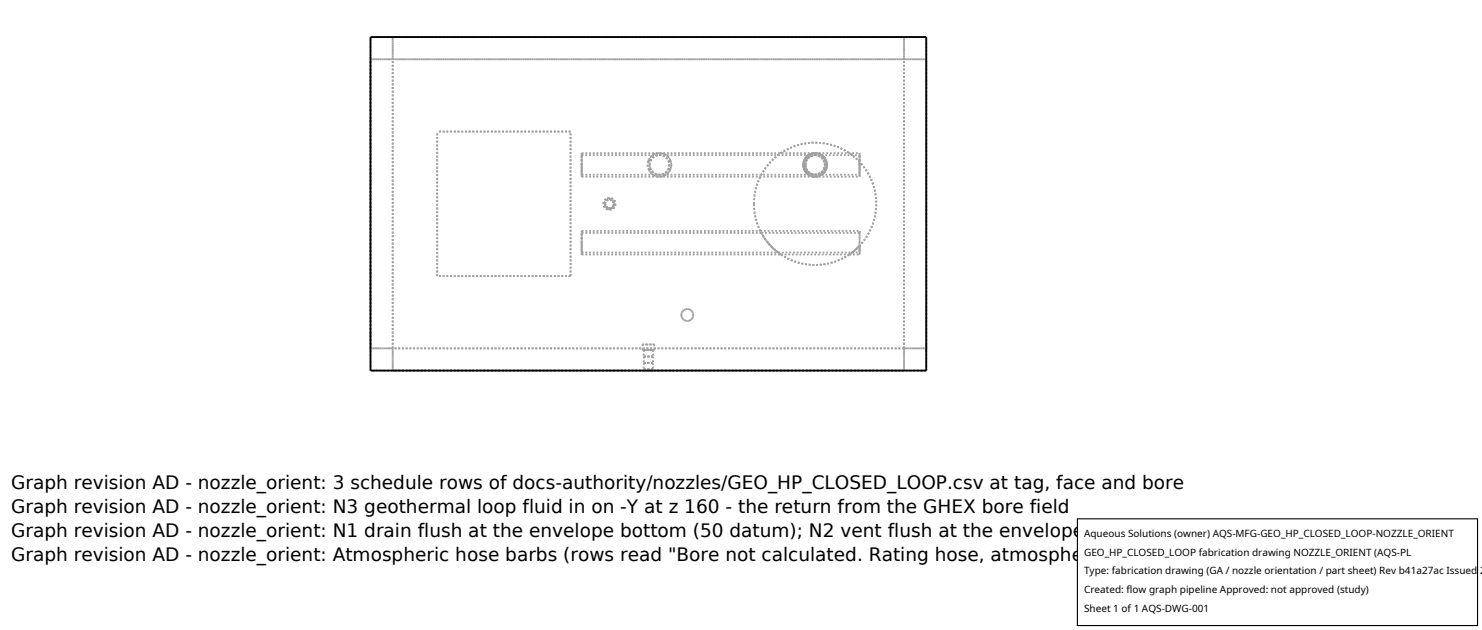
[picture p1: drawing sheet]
<svg xmlns="http://www.w3.org/2000/svg" width="212mm" height="90mm" viewBox="0 0 212 90" stroke-linecap="round" stroke-linejoin="round" font-family="sans-serif">
<defs><g id="words">
<g font-size="2.6">
<text x="1.6" y="69.8">Graph revision AD - nozzle_orient: 3 schedule rows of docs-authority/nozzles/GEO_HP_CLOSED_LOOP.csv at tag, face and bore</text>
<text x="1.6" y="73.3">Graph revision AD - nozzle_orient: N3 geothermal loop fluid in on -Y at z 160 - the return from the GHEX bore field</text>
<text x="1.6" y="76.7">Graph revision AD - nozzle_orient: N1 drain flush at the envelope bottom (50 datum); N2 vent flush at the envelope top (800 datum = box top)</text>
<text x="1.6" y="80.2">Graph revision AD - nozzle_orient: Atmospheric hose barbs (rows read &quot;Bore not calculated. Rating hose, atmospheric&quot;); no flange (W4 110 % rule)</text>
</g>
<g font-size="1.4">
<text x="154.8" y="76.6">Aqueous Solutions (owner) AQS-MFG-GEO_HP_CLOSED_LOOP-NOZZLE_ORIENT</text>
<text x="154.8" y="79.3">GEO_HP_CLOSED_LOOP fabrication drawing NOZZLE_ORIENT (AQS-PL</text>
<text x="154.8" y="82">Type: fabrication drawing (GA / nozzle orientation / part sheet) Rev b41a27ac Issued 2</text>
<text x="154.8" y="84.7">Created: flow graph pipeline Approved: not approved (study)</text>
<text x="154.8" y="87.4">Sheet 1 of 1 AQS-DWG-001</text>
</g>
</g></defs>
<g fill="none" stroke="#a0a0a0" stroke-width=".26" stroke-dasharray=".3 .3" stroke-linecap="butt">
<path d="M52.9 8.5h3.2M56.1 8.5h73M56.1 8.5v-3.2M56.1 5.3v3.2M56.1 8.5h-3.2M81.5 18.8h-19.1M129.1 5.3h-73M129.1 8.5h3.2M129.1 8.5v-3.2M129.1 5.3v3.2M129.1 8.5h-73M132.3 5.3h-79.4"/>
<path d="M132.3 8.5h-3.2M62.4 39.4v-20.6M81.5 39.4v-20.6M81.5 39.4h-19.1M83.1 34.7v-1.7M83.1 33v3.3M83.1 36.3v-1.6M83.1 34.7v-1.4M83.1 33.3v2.8M83.1 36.1v-1.4M83.1 23.5v-1.6M83.1 21.9v3.3"/>
<path d="M83.1 25.2v-1.7M83.1 23.5v-1.4M83.1 22.1v2.8M83.1 24.9v-1.4M83.1 36.3h28.4M83.1 33h25.5M83.1 36.1h28M83.1 33.3h25.6M83.1 25.2h33.3M83.1 21.9h33.3M83.1 24.9h32.4M83.1 22.1h32.4"/>
<path d="M86.2 29.1l.2-.6 .6-.2 .6 .2 .3 .6-.2 .6-.6 .2-.6-.2-.3-.6M86.4 29.1l.2-.5 .4-.2 .5 .2 .2 .5-.1 .5-.5 .2-.5-.2-.2-.5M86.4 29.1l.2-.4 .4-.2 .5 .1 .2 .5-.2 .4-.4 .2-.5-.1-.2-.5M92.5 23.5l.1 .7 .4 .5 .5 .4 .7 .1 .6-.1 .6-.4 .3-.5 .2-.6-.1-.7-.4-.5-.5-.4-.7-.1-.6 .1-.6 .3-.4 .6-.1 .6M92.5 23.5l.1 .6M92.6 23l.3-.5 .3-.3 .9-.3h.6l.4 .3 .4 .3 .3 .5M92.6 23l-.1 .5M92.6 24.1h.3M92.6 23h.3M92.8 23.5l.1-.5M92.8 23.5l.1 .6 .3 .4 .4 .3 .6 .1h.5l.5-.3 .3-.5 .1-.5-.1-.5-.3-.5-.5-.3-.5-.2-.5 .1-.5 .3-.3 .5-.1 .5M92.9 24.1l-.1-.6"/>
<path d="M92.9 23l.5-.6 .8-.3 .7 .3 .6 .6M95.5 24.1h.3M95.5 23l.1 .5M95.5 23h.3M95.5 24.1l-.6 .6-.7 .2-.8-.2-.5-.6M95.6 23.5l-.1 .6M95.8 24.1l-.3 .5-.3 .3-1 .3h-.5l-.4-.3-.4-.3-.3-.5M95.8 23l.1 .5M95.9 23.5l-.1 .6M107.7 29.1l.2-1.7 .4-1.6 .9-1.6 1.1-1.3 1.4-1.1 1.4-.8 1.6-.5 1.6-.1 1.9 .2 1.5 .4 1.5 .8 1.4 1.1 1 1.3 .9 1.5 .5 1.7 .1 1.7-.1 1.7-.5 1.7-.9 1.5-1 1.3-1.4 1.1-1.5 .8-1.5 .5-1.7 .1-1.8-.1-1.6-.5-1.4-.8-1.4-1.1-1.1-1.3-.9-1.6-.4-1.6-.2-1.7M107.7 29.1l.3-2.2 .3-1.1 .5-1 1.3-1.7 1.7-1.4 2-.9 2.1-.4 2.2 .1 1.1 .3 1.1 .5 1.8 1.1 1.5 1.7 1 2 .5 2.1v1.1l-.1 1.2-.6 2.1-1.1 1.8-.7 .9-.9 .8M108.6 33l-.7-1.8-.2-2.1"/>
<path d="M108.6 33h14.2M108.7 33.3h14.1M109.7 34.7l-1.1-1.7M109.7 34.7l-1-1.4M111.1 36.1h10.6M111.1 36.1l-1.3-1.3-1.1-1.5M111.1 36.1l-1.4-1.4M111.5 36.3l-.9-.7-.9-.9M111.5 36.3h9.8M114.7 23.5l.2 .7 .3 .5 .5 .4 .7 .1 .6-.1 .6-.4 .3-.5 .2-.6-.1-.7-.4-.5-.5-.4-.7-.1-.6 .1-.6 .3-.3 .6-.2 .6M114.7 23.5a1.69 1.69 0 0 1 1.7-1.6M114.7 23.5a1.69 1.69 0 0 0 1.7 1.7"/>
<path d="M114.7 23.5l.2-.6 .3-.5 .5-.4 .7-.1 .6 .1 .6 .3 .3 .6 .2 .6-.1 .7-.4 .5-.5 .4-.7 .1-.6-.1-.6-.4-.3-.5-.2-.7M114.7 23.5l.3 .9 .5 .5M115 23.5l.1-.5 .3-.4 .5-.3 .5-.2 .5 .1 .5 .3 .3 .5 .1 .5-.1 .5-.3 .5-.4 .3-.6 .1h-.5l-.5-.3-.3-.5-.1-.6M115 23.5l.1-.5 .4-.5 .4-.3 .5-.1 .6 .2 .5 .3 .2 .5 .1 .5-.1 .5-.3 .5-.5 .3h-.5l-.5-.1-.5-.3-.3-.4-.1-.6M115 23.5l.1 .6 .3 .4 .5 .3 .5 .1h.5l.5-.3 .3-.5 .1-.5-.1-.5-.3-.5-.4-.3-.6-.2-.5 .1-.5 .3-.3 .5-.1 .5M115 23.5l.1-.5 .3-.4 .5-.3 .5-.2 .6 .2 .4 .2 .3 .5 .1 .5-.1 .5-.2 .5-.5 .3-.6 .1-.5-.1-.4-.2-.4-.5-.1-.6M115 23.5a1.4 1.4 0 0 0 1.4 1.4M115 23.5a1.4 1.4 0 0 1 1.4-1.4M115.5 24.9l-.5-.5-.3-.8 .2-.8 .6-.7M115.5 22.1l-.5 .6-.3 .8M116.4 21.9a1.69 1.69 0 0 0-1.7 1.6M116.4 25.2a1.69 1.69 0 0 1-1.7-1.7"/>
<path d="M116.4 21.9a1.69 1.69 0 0 1 1.7 1.6M116.4 25.2a1.69 1.69 0 0 0 1.7-1.7M116.4 22.1a1.4 1.4 0 0 0-1.4 1.4M116.4 22.1a1.4 1.4 0 0 1 1.4 1.4M116.4 24.9a1.4 1.4 0 0 1-1.4-1.4M116.4 24.9a1.4 1.4 0 0 0 1.4-1.4M116.4 25.2h6.4M116.4 21.9h6.4M117.3 22.1l.6 .6 .2 .8-.2 .8-.6 .6M117.3 24.9l.6-.5 .2-.9M117.3 24.9h5.5M117.3 22.1h5.5"/>
<path d="M117.8 23.5a1.4 1.4 0 0 1-1.4 1.4M117.8 23.5a1.4 1.4 0 0 0-1.4-1.4M118.1 23.5a1.69 1.69 0 0 1-1.7 1.7M118.1 23.5a1.69 1.69 0 0 0-1.7-1.6M118.1 23.5l-.2-.8-.6-.6M121.3 36.3l-1.1 .7-1.3 .5-1.3 .3h-1.1h-1.3l-1.3-.3-1.3-.5-1.1-.7M121.3 36.3l1.5-1.2M121.3 36.3h1.5M121.7 36.1l1.1-1M121.7 36.1h1.1M122.8 33.3v-.3M122.8 33v3.3"/>
<path d="M122.8 36.3v-1.2M122.8 33.3v2.8M122.8 36.1v-1M122.8 23.5v-1.6M122.8 21.9v3.3M122.8 25.2v-1.7M122.8 23.5v-1.4M122.8 22.1v2.8M122.8 24.9v-1.4M52.9 52.9v-47.6M52.9 49.7h3.2M52.9 49.7v-41.2"/>
<path d="M56.1 49.7v-41.2M56.1 52.9v-3.2M56.1 49.7v3.2M56.1 49.7h-3.2M91.8 49.2v.8M91.8 49.2h1.6M91.8 50h1.6M91.9 50.9h1.4M91.9 51.8h1.4M91.9 52.8h1.4M92 50h1.2M92 50l-.1 .9"/>
<path d="M92 50.9h1.2M92 50.9l-.1 .9M92 51.8h1.2M92 51.8l-.1 1M92 52.8h1.2M92 52.8v.1M92 52.9h1.2M93.2 50h-1.2M93.2 50.9h-1.2M93.2 51.8h-1.2M93.2 52.8h-1.2M93.2 52.9h-1.2"/>
<path d="M93.2 50l.1 .9M93.2 50.9l.1 .9M93.2 51.8l.1 1M93.2 52.9v-.1M93.3 50.9h-1.4M93.3 51.8h-1.4M93.3 52.8h-1.4M93.4 49.2h-1.6M93.4 50h-1.6M93.4 50v-.8M97.3 45l.3-.6 .5-.3 .6 .2 .3 .6-.2 .6-.6 .3-.6-.2-.3-.6M97.3 45l.3 .6 .5 .2 .6-.2 .3-.6-.2-.6-.6-.3-.6 .3-.3 .6"/>
<path d="M129.1 52.9h-73M129.1 49.7h-73M129.1 49.7v-41.2M129.1 49.7h3.2M129.1 52.9v-3.2M129.1 49.7v3.2M132.3 52.9v-47.6M132.3 49.7v-41.2M132.3 52.9h-79.4M132.3 49.7h-3.2"/>
</g>
<path d="M52.9 5.3h79.4v47.6h-79.4z" fill="none" stroke="#000" stroke-width=".26"/>
<path d="M153.9 74.1h57.1v15.2h-57.1z" fill="#fff" stroke="#000" stroke-width=".16"/>
<use href="#words"/>
</svg>
